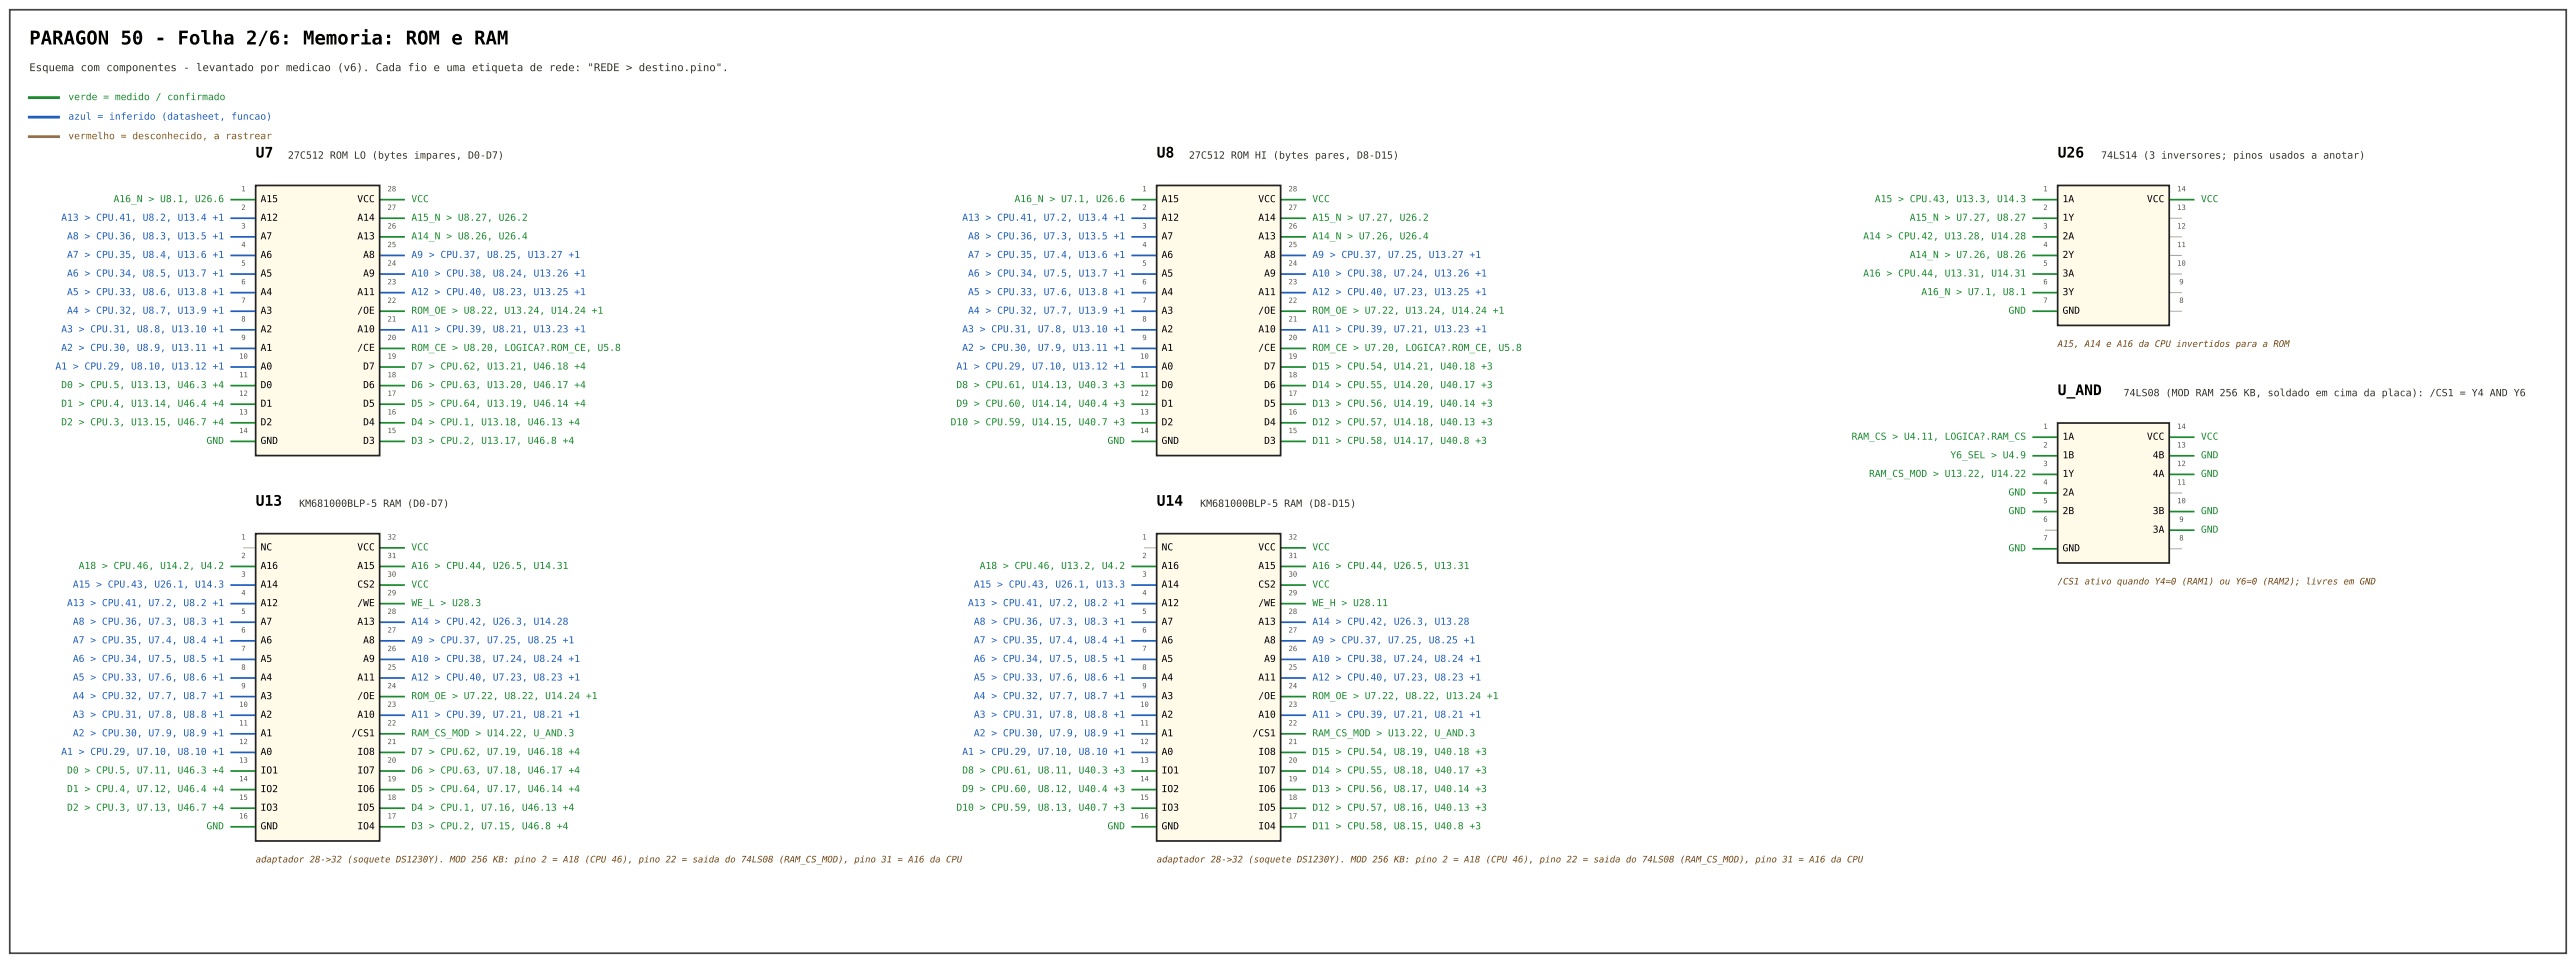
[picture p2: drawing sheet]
<svg xmlns="http://www.w3.org/2000/svg" width="528mm" height="197mm" viewBox="0 0 528 197" stroke-linecap="round" stroke-linejoin="round" font-family="sans-serif">
<defs><g id="words">
<text font-size="3.9" x="6" y="9.1">PARAGON 50 - Folha 2/6: Memoria: ROM e RAM</text>
<g font-size="3">
<text x="52.4" y="32.3">U7</text>
<text x="237" y="32.3">U8</text>
<text x="421.6" y="32.3">U26</text>
<text x="421.6" y="80.9">U_AND</text>
<text x="52.4" y="103.6">U13</text>
<text x="237" y="103.6">U14</text>
</g>
<text font-size="2.2" fill="#333" x="6" y="14.6">Esquema com componentes - levantado por medicao (v6). Cada fio e uma etiqueta de rede: &quot;REDE &gt; destino.pino&quot;.</text>
<g font-size="2" fill="#1a8a2e">
<text x="14" y="20.5">verde = medido / confirmado</text>
<text x="23.3" y="41.4">A16_N &gt; U8.1, U26.6</text>
<text x="84.3" y="41.4">VCC</text>
<text x="207.9" y="41.4">A16_N &gt; U7.1, U26.6</text>
<text x="268.9" y="41.4">VCC</text>
<text x="384.1" y="41.4">A15 &gt; CPU.43, U13.3, U14.3</text>
<text x="450.9" y="41.4">VCC</text>
<text x="84.3" y="45.2">A15_N &gt; U8.27, U26.2</text>
<text x="268.9" y="45.2">A15_N &gt; U7.27, U26.2</text>
<text x="391.3" y="45.2">A15_N &gt; U7.27, U8.27</text>
<text x="84.3" y="49">A14_N &gt; U8.26, U26.4</text>
<text x="268.9" y="49">A14_N &gt; U7.26, U26.4</text>
<text x="381.7" y="49">A14 &gt; CPU.42, U13.28, U14.28</text>
<text x="391.3" y="52.8">A14_N &gt; U7.26, U8.26</text>
<text x="381.7" y="56.7">A16 &gt; CPU.44, U13.31, U14.31</text>
<text x="84.3" y="64.3">ROM_OE &gt; U8.22, U13.24, U14.24 +1</text>
<text x="268.9" y="64.3">ROM_OE &gt; U7.22, U13.24, U14.24 +1</text>
<text x="393.6" y="60.5">A16_N &gt; U7.1, U8.1</text>
<text x="411.5" y="64.3">GND</text>
<text x="84.3" y="71.9">ROM_CE &gt; U8.20, LOGICA?.ROM_CE, U5.8</text>
<text x="268.9" y="71.9">ROM_CE &gt; U7.20, LOGICA?.ROM_CE, U5.8</text>
<text x="84.3" y="75.7">D7 &gt; CPU.62, U13.21, U46.18 +4</text>
<text x="268.9" y="75.7">D15 &gt; CPU.54, U14.21, U40.18 +3</text>
<text x="12.5" y="79.5">D0 &gt; CPU.5, U13.13, U46.3 +4</text>
<text x="12.5" y="83.3">D1 &gt; CPU.4, U13.14, U46.4 +4</text>
<text x="84.3" y="79.5">D6 &gt; CPU.63, U13.20, U46.17 +4</text>
<text x="84.3" y="83.3">D5 &gt; CPU.64, U13.19, U46.14 +4</text>
<text x="196" y="79.5">D8 &gt; CPU.61, U14.13, U40.3 +3</text>
<text x="196" y="83.3">D9 &gt; CPU.60, U14.14, U40.4 +3</text>
<text x="268.9" y="79.5">D14 &gt; CPU.55, U14.20, U40.17 +3</text>
<text x="268.9" y="83.3">D13 &gt; CPU.56, U14.19, U40.14 +3</text>
<text x="12.5" y="87.1">D2 &gt; CPU.3, U13.15, U46.7 +4</text>
<text x="84.3" y="87.1">D4 &gt; CPU.1, U13.18, U46.13 +4</text>
<text x="194.8" y="87.1">D10 &gt; CPU.59, U14.15, U40.7 +3</text>
<text x="268.9" y="87.1">D12 &gt; CPU.57, U14.18, U40.13 +3</text>
<text x="42.3" y="90.9">GND</text>
<text x="84.3" y="90.9">D3 &gt; CPU.2, U13.17, U46.8 +4</text>
<text x="226.9" y="90.9">GND</text>
<text x="268.9" y="90.9">D11 &gt; CPU.58, U14.17, U40.8 +3</text>
<text x="379.4" y="90.1">RAM_CS &gt; U4.11, LOGICA?.RAM_CS</text>
<text x="399.6" y="93.9">Y6_SEL &gt; U4.9</text>
<text x="450.9" y="90.1">VCC</text>
<text x="450.9" y="93.9">GND</text>
<text x="382.9" y="97.7">RAM_CS_MOD &gt; U13.22, U14.22</text>
<text x="411.5" y="101.5">GND</text>
<text x="450.9" y="97.7">GND</text>
<text x="411.5" y="105.3">GND</text>
<text x="450.9" y="105.3">GND</text>
<text x="84.3" y="112.8">VCC</text>
<text x="268.9" y="112.8">VCC</text>
<text x="411.5" y="112.9">GND</text>
<text x="450.9" y="109.1">GND</text>
<text x="16.1" y="116.6">A18 &gt; CPU.46, U14.2, U4.2</text>
<text x="84.3" y="116.6">A16 &gt; CPU.44, U26.5, U14.31</text>
<text x="200.7" y="116.6">A18 &gt; CPU.46, U13.2, U4.2</text>
<text x="268.9" y="116.6">A16 &gt; CPU.44, U26.5, U13.31</text>
<text x="84.3" y="120.4">VCC</text>
<text x="84.3" y="124.2">WE_L &gt; U28.3</text>
<text x="268.9" y="120.4">VCC</text>
<text x="268.9" y="124.2">WE_H &gt; U28.11</text>
<text x="84.3" y="143.2">ROM_OE &gt; U7.22, U8.22, U14.24 +1</text>
<text x="268.9" y="143.2">ROM_OE &gt; U7.22, U8.22, U13.24 +1</text>
<text x="84.3" y="150.9">RAM_CS_MOD &gt; U14.22, U_AND.3</text>
<text x="84.3" y="154.7">D7 &gt; CPU.62, U7.19, U46.18 +4</text>
<text x="268.9" y="150.9">RAM_CS_MOD &gt; U13.22, U_AND.3</text>
<text x="268.9" y="154.7">D15 &gt; CPU.54, U8.19, U40.18 +3</text>
<text x="13.7" y="158.5">D0 &gt; CPU.5, U7.11, U46.3 +4</text>
<text x="84.3" y="158.5">D6 &gt; CPU.63, U7.18, U46.17 +4</text>
<text x="197.1" y="158.5">D8 &gt; CPU.61, U8.11, U40.3 +3</text>
<text x="268.9" y="158.5">D14 &gt; CPU.55, U8.18, U40.17 +3</text>
<text x="13.7" y="162.3">D1 &gt; CPU.4, U7.12, U46.4 +4</text>
<text x="13.7" y="166.1">D2 &gt; CPU.3, U7.13, U46.7 +4</text>
<text x="84.3" y="162.3">D5 &gt; CPU.64, U7.17, U46.14 +4</text>
<text x="84.3" y="166.1">D4 &gt; CPU.1, U7.16, U46.13 +4</text>
<text x="196" y="166.1">D10 &gt; CPU.59, U8.13, U40.7 +3</text>
<text x="197.1" y="162.3">D9 &gt; CPU.60, U8.12, U40.4 +3</text>
<text x="268.9" y="162.3">D13 &gt; CPU.56, U8.17, U40.14 +3</text>
<text x="268.9" y="166.1">D12 &gt; CPU.57, U8.16, U40.13 +3</text>
<text x="42.3" y="169.9">GND</text>
<text x="84.3" y="169.9">D3 &gt; CPU.2, U7.15, U46.8 +4</text>
<text x="226.9" y="169.9">GND</text>
<text x="268.9" y="169.9">D11 &gt; CPU.58, U8.15, U40.8 +3</text>
</g>
<g font-size="2" fill="#1f5fbf">
<text x="14" y="24.5">azul = inferido (datasheet, funcao)</text>
<text x="12.5" y="45.2">A13 &gt; CPU.41, U8.2, U13.4 +1</text>
<text x="197.1" y="45.2">A13 &gt; CPU.41, U7.2, U13.4 +1</text>
<text x="13.7" y="49">A8 &gt; CPU.36, U8.3, U13.5 +1</text>
<text x="13.7" y="52.8">A7 &gt; CPU.35, U8.4, U13.6 +1</text>
<text x="84.3" y="52.8">A9 &gt; CPU.37, U8.25, U13.27 +1</text>
<text x="198.3" y="49">A8 &gt; CPU.36, U7.3, U13.5 +1</text>
<text x="198.3" y="52.8">A7 &gt; CPU.35, U7.4, U13.6 +1</text>
<text x="268.9" y="52.8">A9 &gt; CPU.37, U7.25, U13.27 +1</text>
<text x="13.7" y="56.7">A6 &gt; CPU.34, U8.5, U13.7 +1</text>
<text x="84.3" y="56.7">A10 &gt; CPU.38, U8.24, U13.26 +1</text>
<text x="198.3" y="56.7">A6 &gt; CPU.34, U7.5, U13.7 +1</text>
<text x="268.9" y="56.7">A10 &gt; CPU.38, U7.24, U13.26 +1</text>
<text x="13.7" y="60.5">A5 &gt; CPU.33, U8.6, U13.8 +1</text>
<text x="13.7" y="64.3">A4 &gt; CPU.32, U8.7, U13.9 +1</text>
<text x="84.3" y="60.5">A12 &gt; CPU.40, U8.23, U13.25 +1</text>
<text x="198.3" y="60.5">A5 &gt; CPU.33, U7.6, U13.8 +1</text>
<text x="198.3" y="64.3">A4 &gt; CPU.32, U7.7, U13.9 +1</text>
<text x="268.9" y="60.5">A12 &gt; CPU.40, U7.23, U13.25 +1</text>
<text x="12.5" y="68.1">A3 &gt; CPU.31, U8.8, U13.10 +1</text>
<text x="12.5" y="71.9">A2 &gt; CPU.30, U8.9, U13.11 +1</text>
<text x="84.3" y="68.1">A11 &gt; CPU.39, U8.21, U13.23 +1</text>
<text x="197.1" y="68.1">A3 &gt; CPU.31, U7.8, U13.10 +1</text>
<text x="197.1" y="71.9">A2 &gt; CPU.30, U7.9, U13.11 +1</text>
<text x="268.9" y="68.1">A11 &gt; CPU.39, U7.21, U13.23 +1</text>
<text x="11.4" y="75.7">A1 &gt; CPU.29, U8.10, U13.12 +1</text>
<text x="196" y="75.7">A1 &gt; CPU.29, U7.10, U13.12 +1</text>
<text x="13.7" y="124.2">A13 &gt; CPU.41, U7.2, U8.2 +1</text>
<text x="14.9" y="120.4">A15 &gt; CPU.43, U26.1, U14.3</text>
<text x="198.3" y="124.2">A13 &gt; CPU.41, U7.2, U8.2 +1</text>
<text x="199.5" y="120.4">A15 &gt; CPU.43, U26.1, U13.3</text>
<text x="14.9" y="128">A8 &gt; CPU.36, U7.3, U8.3 +1</text>
<text x="14.9" y="131.8">A7 &gt; CPU.35, U7.4, U8.4 +1</text>
<text x="84.3" y="128">A14 &gt; CPU.42, U26.3, U14.28</text>
<text x="84.3" y="131.8">A9 &gt; CPU.37, U7.25, U8.25 +1</text>
<text x="199.5" y="128">A8 &gt; CPU.36, U7.3, U8.3 +1</text>
<text x="199.5" y="131.8">A7 &gt; CPU.35, U7.4, U8.4 +1</text>
<text x="268.9" y="128">A14 &gt; CPU.42, U26.3, U13.28</text>
<text x="268.9" y="131.8">A9 &gt; CPU.37, U7.25, U8.25 +1</text>
<text x="14.9" y="135.6">A6 &gt; CPU.34, U7.5, U8.5 +1</text>
<text x="84.3" y="135.6">A10 &gt; CPU.38, U7.24, U8.24 +1</text>
<text x="199.5" y="135.6">A6 &gt; CPU.34, U7.5, U8.5 +1</text>
<text x="268.9" y="135.6">A10 &gt; CPU.38, U7.24, U8.24 +1</text>
<text x="14.9" y="139.4">A5 &gt; CPU.33, U7.6, U8.6 +1</text>
<text x="14.9" y="143.2">A4 &gt; CPU.32, U7.7, U8.7 +1</text>
<text x="84.3" y="139.4">A12 &gt; CPU.40, U7.23, U8.23 +1</text>
<text x="199.5" y="139.4">A5 &gt; CPU.33, U7.6, U8.6 +1</text>
<text x="199.5" y="143.2">A4 &gt; CPU.32, U7.7, U8.7 +1</text>
<text x="268.9" y="139.4">A12 &gt; CPU.40, U7.23, U8.23 +1</text>
<text x="14.9" y="147">A3 &gt; CPU.31, U7.8, U8.8 +1</text>
<text x="84.3" y="147">A11 &gt; CPU.39, U7.21, U8.21 +1</text>
<text x="199.5" y="147">A3 &gt; CPU.31, U7.8, U8.8 +1</text>
<text x="268.9" y="147">A11 &gt; CPU.39, U7.21, U8.21 +1</text>
<text x="12.5" y="154.7">A1 &gt; CPU.29, U7.10, U8.10 +1</text>
<text x="14.9" y="150.9">A2 &gt; CPU.30, U7.9, U8.9 +1</text>
<text x="197.1" y="154.7">A1 &gt; CPU.29, U7.10, U8.10 +1</text>
<text x="199.5" y="150.9">A2 &gt; CPU.30, U7.9, U8.9 +1</text>
</g>
<text font-size="2" fill="#d02020" x="14" y="28.5">vermelho = desconhecido, a rastrear</text>
<g font-size="2" fill="#333">
<text x="59" y="32.5">27C512 ROM LO (bytes impares, D0-D7)</text>
<text x="243.6" y="32.5">27C512 ROM HI (bytes pares, D8-D15)</text>
<text x="430.5" y="32.5">74LS14 (3 inversores; pinos usados a anotar)</text>
<text x="435.1" y="81.2">74LS08 (MOD RAM 256 KB, soldado em cima da placa): /CS1 = Y4 AND Y6</text>
<text x="61.3" y="103.8">KM681000BLP-5 RAM (D0-D7)</text>
<text x="245.9" y="103.8">KM681000BLP-5 RAM (D8-D15)</text>
</g>
<g font-size="2">
<text x="53.4" y="41.4">A15</text>
<text x="73.2" y="41.4">VCC</text>
<text x="238" y="41.4">A15</text>
<text x="257.8" y="41.4">VCC</text>
<text x="422.6" y="41.4">1A</text>
<text x="439.9" y="41.4">VCC</text>
<text x="53.4" y="45.2">A12</text>
<text x="73.2" y="45.2">A14</text>
<text x="238" y="45.2">A12</text>
<text x="257.8" y="45.2">A14</text>
<text x="422.6" y="45.2">1Y</text>
<text x="53.4" y="49">A7</text>
<text x="53.4" y="52.8">A6</text>
<text x="73.2" y="49">A13</text>
<text x="74.4" y="52.8">A8</text>
<text x="238" y="49">A7</text>
<text x="238" y="52.8">A6</text>
<text x="257.8" y="49">A13</text>
<text x="259" y="52.8">A8</text>
<text x="422.6" y="49">2A</text>
<text x="422.6" y="52.8">2Y</text>
<text x="53.4" y="56.7">A5</text>
<text x="74.4" y="56.7">A9</text>
<text x="238" y="56.7">A5</text>
<text x="259" y="56.7">A9</text>
<text x="422.6" y="56.7">3A</text>
<text x="53.4" y="60.5">A4</text>
<text x="53.4" y="64.3">A3</text>
<text x="73.2" y="60.5">A11</text>
<text x="73.2" y="64.3">/OE</text>
<text x="238" y="60.5">A4</text>
<text x="238" y="64.3">A3</text>
<text x="257.8" y="60.5">A11</text>
<text x="257.8" y="64.3">/OE</text>
<text x="422.6" y="60.5">3Y</text>
<text x="422.6" y="64.3">GND</text>
<text x="53.4" y="68.1">A2</text>
<text x="53.4" y="71.9">A1</text>
<text x="73.2" y="68.1">A10</text>
<text x="73.2" y="71.9">/CE</text>
<text x="238" y="68.1">A2</text>
<text x="238" y="71.9">A1</text>
<text x="257.8" y="68.1">A10</text>
<text x="257.8" y="71.9">/CE</text>
<text x="53.4" y="75.7">A0</text>
<text x="74.4" y="75.7">D7</text>
<text x="238" y="75.7">A0</text>
<text x="259" y="75.7">D7</text>
<text x="53.4" y="79.5">D0</text>
<text x="53.4" y="83.3">D1</text>
<text x="74.4" y="79.5">D6</text>
<text x="74.4" y="83.3">D5</text>
<text x="238" y="79.5">D0</text>
<text x="238" y="83.3">D1</text>
<text x="259" y="79.5">D6</text>
<text x="259" y="83.3">D5</text>
<text x="53.4" y="87.1">D2</text>
<text x="74.4" y="87.1">D4</text>
<text x="238" y="87.1">D2</text>
<text x="259" y="87.1">D4</text>
<text x="53.4" y="90.9">GND</text>
<text x="74.4" y="90.9">D3</text>
<text x="238" y="90.9">GND</text>
<text x="259" y="90.9">D3</text>
<text x="422.6" y="90.1">1A</text>
<text x="422.6" y="93.9">1B</text>
<text x="439.9" y="90.1">VCC</text>
<text x="441.1" y="93.9">4B</text>
<text x="422.6" y="97.7">1Y</text>
<text x="422.6" y="101.5">2A</text>
<text x="441.1" y="97.7">4A</text>
<text x="422.6" y="105.3">2B</text>
<text x="441.1" y="105.3">3B</text>
<text x="53.4" y="112.8">NC</text>
<text x="73.2" y="112.8">VCC</text>
<text x="238" y="112.8">NC</text>
<text x="257.8" y="112.8">VCC</text>
<text x="422.6" y="112.9">GND</text>
<text x="441.1" y="109.1">3A</text>
<text x="53.4" y="116.6">A16</text>
<text x="73.2" y="116.6">A15</text>
<text x="238" y="116.6">A16</text>
<text x="257.8" y="116.6">A15</text>
<text x="53.4" y="120.4">A14</text>
<text x="53.4" y="124.2">A12</text>
<text x="73.2" y="120.4">CS2</text>
<text x="73.2" y="124.2">/WE</text>
<text x="238" y="120.4">A14</text>
<text x="238" y="124.2">A12</text>
<text x="257.8" y="120.4">CS2</text>
<text x="257.8" y="124.2">/WE</text>
<text x="53.4" y="128">A7</text>
<text x="53.4" y="131.8">A6</text>
<text x="73.2" y="128">A13</text>
<text x="74.4" y="131.8">A8</text>
<text x="238" y="128">A7</text>
<text x="238" y="131.8">A6</text>
<text x="257.8" y="128">A13</text>
<text x="259" y="131.8">A8</text>
<text x="53.4" y="135.6">A5</text>
<text x="74.4" y="135.6">A9</text>
<text x="238" y="135.6">A5</text>
<text x="259" y="135.6">A9</text>
<text x="53.4" y="139.4">A4</text>
<text x="53.4" y="143.2">A3</text>
<text x="73.2" y="139.4">A11</text>
<text x="73.2" y="143.2">/OE</text>
<text x="238" y="139.4">A4</text>
<text x="238" y="143.2">A3</text>
<text x="257.8" y="139.4">A11</text>
<text x="257.8" y="143.2">/OE</text>
<text x="53.4" y="147">A2</text>
<text x="73.2" y="147">A10</text>
<text x="238" y="147">A2</text>
<text x="257.8" y="147">A10</text>
<text x="53.4" y="150.9">A1</text>
<text x="53.4" y="154.7">A0</text>
<text x="72" y="150.9">/CS1</text>
<text x="73.2" y="154.7">IO8</text>
<text x="238" y="150.9">A1</text>
<text x="238" y="154.7">A0</text>
<text x="256.6" y="150.9">/CS1</text>
<text x="257.8" y="154.7">IO8</text>
<text x="53.4" y="158.5">IO1</text>
<text x="73.2" y="158.5">IO7</text>
<text x="238" y="158.5">IO1</text>
<text x="257.8" y="158.5">IO7</text>
<text x="53.4" y="162.3">IO2</text>
<text x="53.4" y="166.1">IO3</text>
<text x="73.2" y="162.3">IO6</text>
<text x="73.2" y="166.1">IO5</text>
<text x="238" y="162.3">IO2</text>
<text x="238" y="166.1">IO3</text>
<text x="257.8" y="162.3">IO6</text>
<text x="257.8" y="166.1">IO5</text>
<text x="53.4" y="169.9">GND</text>
<text x="73.2" y="169.9">IO4</text>
<text x="238" y="169.9">GND</text>
<text x="257.8" y="169.9">IO4</text>
</g>
<g font-size="1.8" fill="#7a4a00">
<text x="421.6" y="71.1">A15, A14 e A16 da CPU invertidos para a ROM</text>
<text x="421.6" y="119.7">/CS1 ativo quando Y4=0 (RAM1) ou Y6=0 (RAM2); livres em GND</text>
<text x="52.4" y="176.7">adaptador 28-&gt;32 (soquete DS1230Y). MOD 256 KB: pino 2 = A18 (CPU 46), pino 22 = saida do 74LS08 (RAM_CS_MOD), pino 31 = A16 da CPU</text>
<text x="237" y="176.7">adaptador 28-&gt;32 (soquete DS1230Y). MOD 256 KB: pino 2 = A18 (CPU 46), pino 22 = saida do 74LS08 (RAM_CS_MOD), pino 31 = A16 da CPU</text>
</g>
<g font-size="1.5" fill="#555">
<text x="49.4" y="39.2">1</text>
<text x="79.4" y="39.2">28</text>
<text x="234" y="39.2">1</text>
<text x="264" y="39.2">28</text>
<text x="418.6" y="39.2">1</text>
<text x="446.1" y="39.2">14</text>
<text x="49.4" y="43">2</text>
<text x="49.4" y="46.8">3</text>
<text x="79.4" y="43">27</text>
<text x="79.4" y="46.8">26</text>
<text x="234" y="43">2</text>
<text x="234" y="46.8">3</text>
<text x="264" y="43">27</text>
<text x="264" y="46.8">26</text>
<text x="418.6" y="43">2</text>
<text x="418.6" y="46.8">3</text>
<text x="446.1" y="43">13</text>
<text x="446.1" y="46.8">12</text>
<text x="49.4" y="50.6">4</text>
<text x="79.4" y="50.6">25</text>
<text x="234" y="50.6">4</text>
<text x="264" y="50.6">25</text>
<text x="418.6" y="50.6">4</text>
<text x="446.1" y="50.6">11</text>
<text x="49.4" y="54.4">5</text>
<text x="49.4" y="58.2">6</text>
<text x="79.4" y="54.4">24</text>
<text x="79.4" y="58.2">23</text>
<text x="234" y="54.4">5</text>
<text x="234" y="58.2">6</text>
<text x="264" y="54.4">24</text>
<text x="264" y="58.2">23</text>
<text x="418.6" y="54.4">5</text>
<text x="418.6" y="58.2">6</text>
<text x="446.1" y="54.4">10</text>
<text x="446.5" y="58.2">9</text>
<text x="49.4" y="62.1">7</text>
<text x="49.4" y="65.9">8</text>
<text x="79.4" y="62.1">22</text>
<text x="79.4" y="65.9">21</text>
<text x="234" y="62.1">7</text>
<text x="234" y="65.9">8</text>
<text x="264" y="62.1">22</text>
<text x="264" y="65.9">21</text>
<text x="418.6" y="62.1">7</text>
<text x="446.5" y="62.1">8</text>
<text x="49.4" y="69.7">9</text>
<text x="79.4" y="69.7">20</text>
<text x="234" y="69.7">9</text>
<text x="264" y="69.7">20</text>
<text x="49" y="73.5">10</text>
<text x="49" y="77.3">11</text>
<text x="79.4" y="73.5">19</text>
<text x="79.4" y="77.3">18</text>
<text x="233.6" y="73.5">10</text>
<text x="233.6" y="77.3">11</text>
<text x="264" y="73.5">19</text>
<text x="264" y="77.3">18</text>
<text x="49" y="81.1">12</text>
<text x="79.4" y="81.1">17</text>
<text x="233.6" y="81.1">12</text>
<text x="264" y="81.1">17</text>
<text x="49" y="84.9">13</text>
<text x="49" y="88.7">14</text>
<text x="79.4" y="84.9">16</text>
<text x="79.4" y="88.7">15</text>
<text x="233.6" y="84.9">13</text>
<text x="233.6" y="88.7">14</text>
<text x="264" y="84.9">16</text>
<text x="264" y="88.7">15</text>
<text x="418.6" y="87.9">1</text>
<text x="446.1" y="87.9">14</text>
<text x="418.6" y="91.7">2</text>
<text x="418.6" y="95.5">3</text>
<text x="446.1" y="91.7">13</text>
<text x="446.1" y="95.5">12</text>
<text x="418.6" y="99.3">4</text>
<text x="446.1" y="99.3">11</text>
<text x="418.6" y="103.1">5</text>
<text x="418.6" y="106.9">6</text>
<text x="446.1" y="103.1">10</text>
<text x="446.5" y="106.9">9</text>
<text x="49.4" y="110.5">1</text>
<text x="79.4" y="110.5">32</text>
<text x="234" y="110.5">1</text>
<text x="264" y="110.5">32</text>
<text x="418.6" y="110.7">7</text>
<text x="446.5" y="110.7">8</text>
<text x="49.4" y="114.3">2</text>
<text x="49.4" y="118.2">3</text>
<text x="79.4" y="114.3">31</text>
<text x="79.4" y="118.2">30</text>
<text x="234" y="114.3">2</text>
<text x="234" y="118.2">3</text>
<text x="264" y="114.3">31</text>
<text x="264" y="118.2">30</text>
<text x="49.4" y="122">4</text>
<text x="49.4" y="125.8">5</text>
<text x="79.4" y="122">29</text>
<text x="79.4" y="125.8">28</text>
<text x="234" y="122">4</text>
<text x="234" y="125.8">5</text>
<text x="264" y="122">29</text>
<text x="264" y="125.8">28</text>
<text x="49.4" y="129.6">6</text>
<text x="79.4" y="129.6">27</text>
<text x="234" y="129.6">6</text>
<text x="264" y="129.6">27</text>
<text x="49.4" y="133.4">7</text>
<text x="49.4" y="137.2">8</text>
<text x="79.4" y="133.4">26</text>
<text x="79.4" y="137.2">25</text>
<text x="234" y="133.4">7</text>
<text x="234" y="137.2">8</text>
<text x="264" y="133.4">26</text>
<text x="264" y="137.2">25</text>
<text x="49.4" y="141">9</text>
<text x="79.4" y="141">24</text>
<text x="234" y="141">9</text>
<text x="264" y="141">24</text>
<text x="49" y="144.8">10</text>
<text x="49" y="148.6">11</text>
<text x="79.4" y="144.8">23</text>
<text x="79.4" y="148.6">22</text>
<text x="233.6" y="144.8">10</text>
<text x="233.6" y="148.6">11</text>
<text x="264" y="144.8">23</text>
<text x="264" y="148.6">22</text>
<text x="49" y="152.4">12</text>
<text x="79.4" y="152.4">21</text>
<text x="233.6" y="152.4">12</text>
<text x="264" y="152.4">21</text>
<text x="49" y="156.3">13</text>
<text x="49" y="160.1">14</text>
<text x="79.4" y="156.3">20</text>
<text x="79.4" y="160.1">19</text>
<text x="233.6" y="156.3">13</text>
<text x="233.6" y="160.1">14</text>
<text x="264" y="156.3">20</text>
<text x="264" y="160.1">19</text>
<text x="49" y="163.9">15</text>
<text x="49" y="167.7">16</text>
<text x="79.4" y="163.9">18</text>
<text x="79.4" y="167.7">17</text>
<text x="233.6" y="163.9">15</text>
<text x="233.6" y="167.7">16</text>
<text x="264" y="163.9">18</text>
<text x="264" y="167.7">17</text>
</g>
</g></defs>
<path d="M2 2h523.8v193.3h-523.8z" fill="none" stroke="#444" stroke-width=".35"/>
<g fill="none" stroke="#1a8a2e" stroke-width=".35">
<path d="M47.4 40.9h5M77.8 40.9h5M77.8 44.7h5M77.8 48.5h5M232 40.9h5M262.4 40.9h5M262.4 44.7h5M262.4 48.5h5M416.6 40.9h5M416.6 44.7h5M416.6 48.5h5M416.6 52.3h5"/>
<path d="M416.6 56.1h5M416.6 60h5M444.4 40.9h5M47.4 79h5M77.8 79h5M77.8 63.8h5M77.8 71.4h5M77.8 75.2h5M232 79h5M262.4 79h5M262.4 63.8h5M262.4 71.4h5"/>
<path d="M262.4 75.2h5M416.6 63.8h5M47.4 82.8h5M47.4 86.6h5M47.4 90.4h5M77.8 82.8h5M77.8 86.6h5M77.8 90.4h5M232 82.8h5M232 86.6h5M232 90.4h5M262.4 82.8h5"/>
<path d="M262.4 86.6h5M262.4 90.4h5M416.6 89.6h5M416.6 93.4h5M416.6 97.2h5M444.4 89.6h5M444.4 93.4h5M444.4 97.2h5M47.4 116.1h5M77.8 116.1h5M77.8 112.2h5M77.8 119.9h5"/>
<path d="M232 116.1h5M262.4 116.1h5M262.4 112.2h5M262.4 119.9h5M416.6 101h5M416.6 104.8h5M416.6 112.4h5M444.4 104.8h5M444.4 108.6h5M77.8 123.7h5M262.4 123.7h5M47.4 158h5"/>
<path d="M77.8 158h5M77.8 142.7h5M77.8 150.3h5M77.8 154.2h5M232 158h5M262.4 158h5M262.4 142.7h5M262.4 150.3h5M262.4 154.2h5M47.4 161.8h5M47.4 165.6h5M47.4 169.4h5"/>
<path d="M77.8 161.8h5M77.8 165.6h5M77.8 169.4h5M232 161.8h5M232 165.6h5M232 169.4h5M262.4 161.8h5M262.4 165.6h5M262.4 169.4h5"/>
</g>
<g fill="none" stroke="#1f5fbf" stroke-width=".35">
<path d="M47.4 44.7h5M47.4 48.5h5M47.4 52.3h5M47.4 56.1h5M47.4 60h5M77.8 52.3h5M77.8 56.1h5M77.8 60h5M232 44.7h5M232 48.5h5M232 52.3h5M232 56.1h5"/>
<path d="M232 60h5M262.4 52.3h5M262.4 56.1h5M262.4 60h5M47.4 63.8h5M47.4 67.6h5M47.4 71.4h5M47.4 75.2h5M77.8 67.6h5M232 63.8h5M232 67.6h5M232 71.4h5"/>
<path d="M232 75.2h5M262.4 67.6h5M47.4 119.9h5M232 119.9h5M47.4 123.7h5M47.4 127.5h5M47.4 131.3h5M47.4 135.1h5M47.4 138.9h5M77.8 127.5h5M77.8 131.3h5M77.8 135.1h5"/>
<path d="M77.8 138.9h5M232 123.7h5M232 127.5h5M232 131.3h5M232 135.1h5M232 138.9h5M262.4 127.5h5M262.4 131.3h5M262.4 135.1h5M262.4 138.9h5M47.4 142.7h5M47.4 146.5h5"/>
<path d="M47.4 150.3h5M47.4 154.2h5M77.8 146.5h5M232 142.7h5M232 146.5h5M232 150.3h5M232 154.2h5M262.4 146.5h5"/>
</g>
<path d="M444.4 44.7h2.5M444.4 48.5h2.5M444.4 52.3h2.5M444.4 56.1h2.5M444.4 60h2.5M444.4 63.8h2.5M49.9 112.2h2.5M234.5 112.2h2.5M419.1 108.6h2.5M444.4 101h2.5M444.4 112.4h2.5" fill="none" stroke="#aaa" stroke-width=".21"/>
<path d="M6 20h6" fill="none" stroke="#1a8a2e" stroke-width=".56"/>
<path d="M6 24h6" fill="none" stroke="#1f5fbf" stroke-width=".56"/>
<path d="M6 28h6" fill="none" stroke="#d02020" stroke-width=".56"/>
<g fill="#fffbe8" stroke="#222" stroke-width=".35">
<path d="M52.4 38h25.4v55.3h-25.4z"/>
<path d="M237 38h25.4v55.3h-25.4z"/>
<path d="M421.6 38h22.8v28.7h-22.8z"/>
<path d="M52.4 109.3h25.4v63h-25.4z"/>
<path d="M237 109.3h25.4v63h-25.4z"/>
<path d="M421.6 86.7h22.8v28.6h-22.8z"/>
</g>
<use href="#words"/>
</svg>
